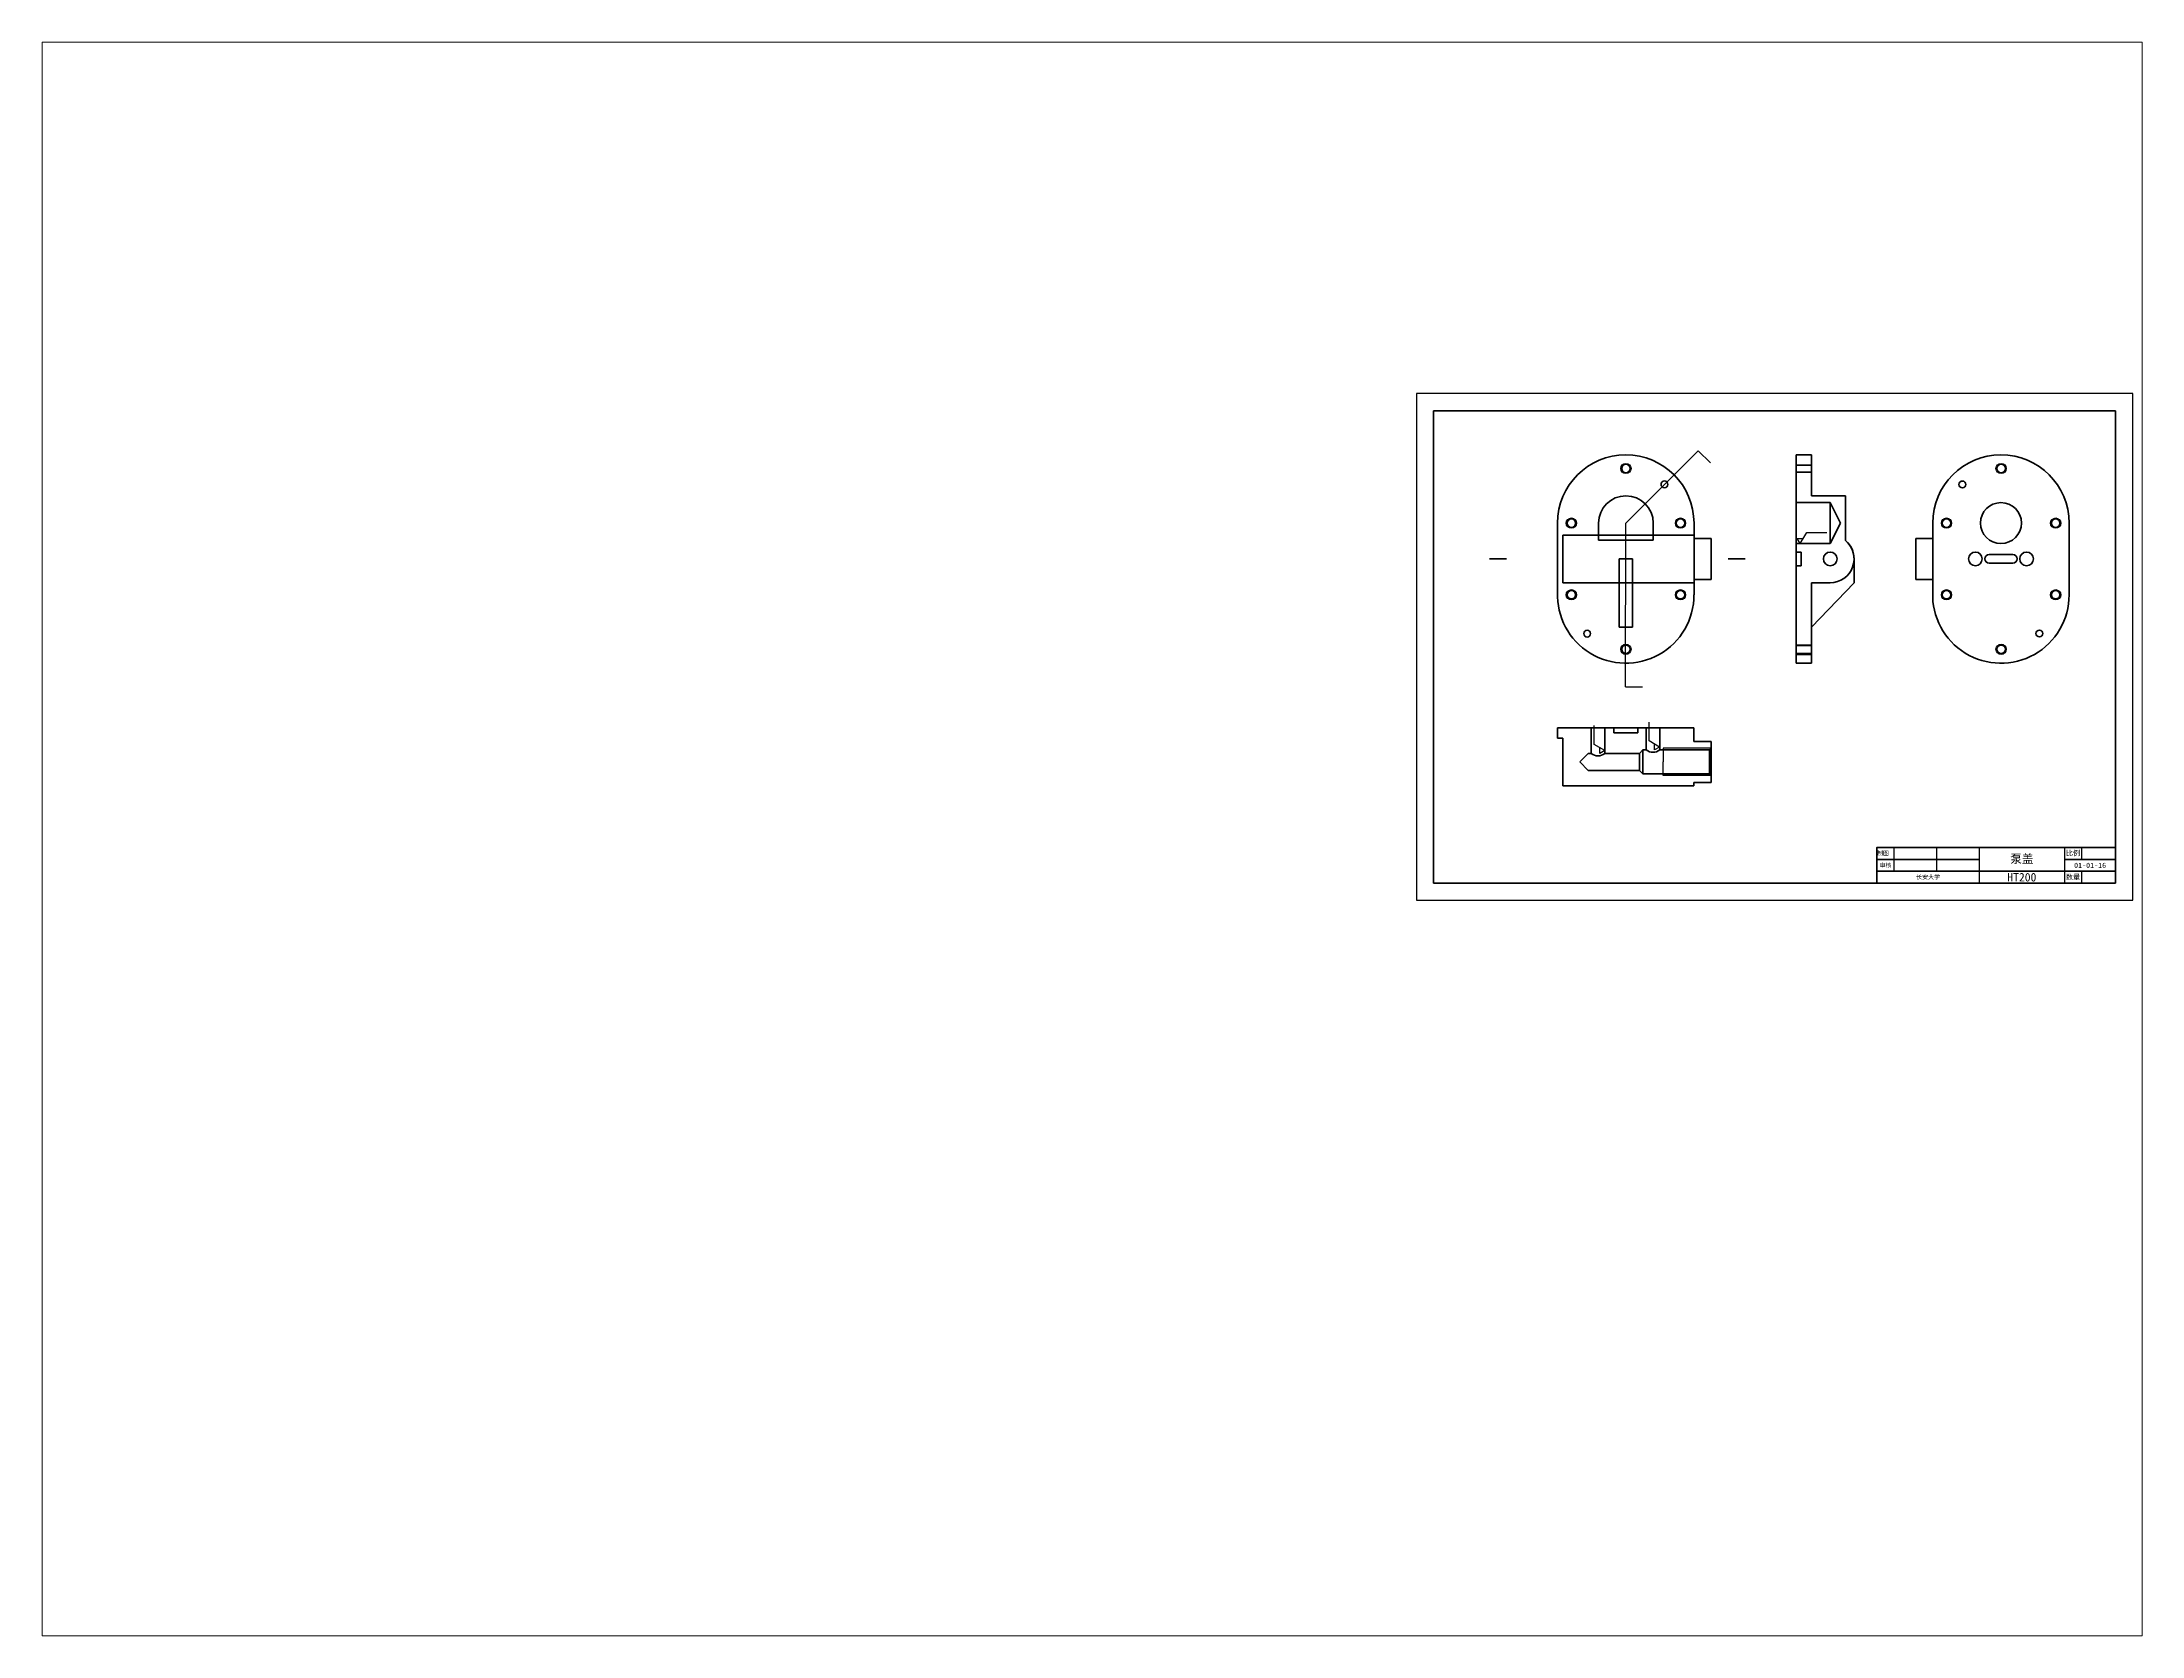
# Paper-space layout '布局2' of a CAD drawing. Header units: millimetres. Extents: x 26 to 231, y 20 to 176.
# The model-space entities are those that its viewports show. They can reach past a viewport. Long polylines and large blocks are cut down to what shows.
import ezdxf

# ---------------------------------------------------------------- set-up
doc = ezdxf.new("R2010")
doc.units = ezdxf.units.MM
doc.linetypes.add('CENTER', pattern=[50.8, 31.75, -6.35, 6.35, -6.35])
for name, color, linetype in [('标注', 7, 'Continuous'), ('点划线', 50, 'CENTER'), ('边框', 7, 'Continuous')]:
    doc.layers.add(name, color=color, linetype=linetype)
doc.layers.add('粗实线', color=255, linetype='Continuous', lineweight=50)
doc.styles.get("Standard").update_dxf_attribs({"font": 'simfang.ttf', "oblique": 15})
doc.styles.add('正文', font='simfang.ttf')

# ---------------------------------------------------------------- blocks, each defined once
blk = doc.blocks.new('表面粗糙度')
at = {"layer": '边框'}
for p, q in [((-4.1, 7), (4.1, 7)), ((0, 0), (-4.1, 7)), ((0, 0), (8.9, 15)), ((8.9, 15), (35.8, 15))]:
    blk.add_line(p, q, dxfattribs=at)
at = {"layer": '标注', "lineweight": 0, "oblique": 15}
blk.add_attdef('AZD', (8.9, 9.2), '', height=5, dxfattribs=at)
blk = doc.blocks.new('不去除')
at = {"lineweight": -2, "ltscale": 0.3}
for p, q in [((0, 0), (8.7, 15)), ((8.7, 15), (21.1, 15)), ((0, 0), (-4, 7))]:
    blk.add_line(p, q, dxfattribs=at)
blk.add_circle((0, 4.2), 2.08, dxfattribs=at)
blk = doc.blocks.new('未去除1')
at = {"layer": '标注', "lineweight": -2, "ltscale": 0.3}
for p, q in [((28.9, 5.3), (32.2, -0.5)), ((32.2, -0.5), (38, 9.9))]:
    blk.add_line(p, q, dxfattribs=at)
for centre, radius, start, end in [((33, 5.4), 7.44, 119.1194, 241.5513), ((35.2, 5.9), 8.33, 302.4577, 46.1779)]:
    blk.add_arc(centre, radius, start, end, dxfattribs=at)
blk.add_blockref('不去除', (0, 0), dxfattribs=at)
blk = doc.blocks.new('一')
blk.add_blockref('未去除1', (0, 0))

msp = doc.modelspace()

# ---------------------------------------------------------------- linework, layer by layer
at = {"ltscale": 0.3}
for p, q in [((122.826, 221.127), (165.252, 263.554)), ((165.252, 263.554), (172.323, 256.483)), ((122.555, 125.052), (122.826, 221.127)), ((222.612, 149.796), (231.612, 149.796)), ((222.612, 144.136), (231.612, 144.136)), ((122.555, 125.052), (132.555, 125.052)), ((172.741, 89.127), (144.741, 89.127)), ((144.741, 89.127), (144.741, 81.127)), ((144.741, 73.127), (144.741, 81.127)), ((172.741, 73.127), (144.741, 73.127))]:
    msp.add_line(p, q, dxfattribs=at)
for centre in [(122.826, 253.127), (342.826, 253.127), (90.826, 221.127), (154.826, 221.127), (310.826, 221.127), (374.826, 221.127), (90.826, 179.127), (154.826, 179.127), (310.826, 179.127), (374.826, 179.127), (122.826, 147.127), (342.826, 147.127)]:
    msp.add_circle(centre, 3, dxfattribs=at)
at = {"layer": '粗实线', "ltscale": 0.3}
for p, q in [((222.612, 253.03), (222.612, 261.127)), ((222.612, 261.127), (231.612, 261.127)), ((231.612, 261.127), (231.612, 253.03)), ((222.612, 253.03), (222.612, 255.03)), ((222.612, 255.03), (231.612, 255.03)), ((222.612, 138.966), (222.612, 253.03)), ((231.612, 251.03), (222.612, 251.03)), ((231.612, 255.03), (231.612, 251.03)), ((231.612, 253.03), (231.612, 237.127)), ((231.612, 237.127), (251.612, 237.127)), ((251.612, 237.127), (251.612, 210.851)), ((222.612, 221.127), (222.612, 233.127)), ((222.612, 233.127), (242.612, 233.127)), ((242.612, 233.127), (248.601, 221.127)), ((242.612, 233.127), (242.612, 210.978)), ((82.741, 221.127), (82.741, 179.127)), ((162.741, 214.127), (85.806, 214.127)), ((85.806, 214.127), (85.806, 186.127)), ((106.826, 221.127), (106.826, 211.127)), ((106.826, 211.127), (138.826, 211.127)), ((138.826, 211.127), (138.826, 221.127)), ((162.741, 221.127), (162.741, 179.127)), ((172.741, 212.127), (162.741, 212.127)), ((172.741, 188.127), (172.741, 212.127)), ((242.612, 209.127), (248.601, 221.127)), ((242.612, 210.978), (242.612, 209.127)), ((302.741, 212.127), (292.741, 212.127)), ((292.741, 212.127), (292.741, 188.127)), ((302.741, 221.127), (302.741, 179.127)), ((382.741, 221.127), (382.741, 179.127)), ((42.741, 200.127), (52.741, 200.127)), ((122.767, 200.127), (118.767, 200.127)), ((118.767, 200.127), (118.767, 160.127)), ((122.767, 200.127), (126.767, 200.127)), ((126.767, 200.127), (126.767, 160.127)), ((182.741, 200.127), (192.741, 200.127)), ((222.612, 209.127), (242.612, 209.127)), ((222.612, 200.127), (222.612, 204.127)), ((222.612, 204.127), (225.612, 204.127)), ((222.612, 204.127), (225.612, 204.127)), ((222.612, 204.127), (225.612, 204.127)), ((225.612, 204.127), (225.612, 200.127)), ((225.612, 196.127), (225.612, 200.127)), ((256.612, 200.127), (256.612, 186.127)), ((342.741, 202.627), (335.741, 202.627)), ((342.741, 197.627), (335.741, 197.627)), ((342.741, 202.627), (349.741, 202.627)), ((342.741, 197.627), (349.741, 197.627)), ((162.741, 186.127), (85.806, 186.127)), ((162.741, 188.127), (172.741, 188.127)), ((222.612, 196.127), (225.612, 196.127)), ((256.612, 186.127), (231.612, 160.127)), ((231.612, 160.127), (231.612, 186.127)), ((242.612, 186.127), (231.612, 186.127)), ((292.741, 188.127), (302.741, 188.127)), ((118.767, 160.127), (122.887, 160.127)), ((126.767, 160.127), (122.647, 160.127)), ((231.612, 138.966), (231.612, 160.127)), ((222.612, 149.295), (231.612, 149.295)), ((222.612, 144.637), (231.612, 144.637)), ((222.612, 138.966), (231.612, 138.966)), ((82.741, 101.127), (162.706, 101.127)), ((82.741, 101.127), (82.741, 95.127)), ((106.427, 101.127), (102.427, 101.127)), ((102.427, 101.127), (102.427, 86.127)), ((102.427, 101.127), (102.427, 86.127)), ((110.427, 101.127), (110.427, 86.127)), ((115.723, 98.127), (115.723, 101.127)), ((122.575, 101.127), (136.575, 101.127)), ((122.723, 101.127), (129.723, 101.127)), ((129.723, 101.127), (129.723, 98.127)), ((138.723, 101.127), (134.723, 101.127)), ((134.723, 101.127), (134.723, 88.127)), ((134.723, 101.127), (134.723, 88.127)), ((142.723, 101.127), (142.723, 88.127)), ((162.706, 101.127), (162.706, 93.127)), ((162.706, 101.127), (162.706, 93.127)), ((85.806, 95.127), (82.741, 95.127)), ((85.806, 67.127), (85.806, 95.127)), ((129.723, 98.127), (115.723, 98.127)), ((132.741, 88.127), (130.741, 86.127)), ((132.741, 88.127), (132.741, 88.127)), ((132.741, 88.127), (132.741, 81.127)), ((134.723, 88.127), (132.741, 88.127)), ((171.741, 88.127), (142.723, 88.127)), ((162.706, 93.127), (172.741, 93.127)), ((171.741, 88.127), (170.741, 88.127)), ((171.741, 88.127), (172.741, 89.127)), ((171.741, 88.127), (171.741, 81.127)), ((172.741, 93.127), (172.741, 69.127)), ((172.741, 81.127), (172.741, 88.127)), ((100.741, 86.127), (95.741, 81.127)), ((100.741, 76.127), (95.741, 81.127)), ((102.427, 86.127), (100.741, 86.127)), ((130.741, 76.127), (100.741, 76.127)), ((130.741, 86.127), (110.427, 86.127)), ((130.741, 81.127), (130.741, 86.127)), ((130.741, 81.127), (130.741, 81.127)), ((130.741, 81.127), (130.741, 81.127)), ((130.741, 81.127), (130.741, 76.127)), ((132.741, 74.127), (130.741, 76.127)), ((132.741, 74.127), (132.741, 81.127)), ((171.741, 74.127), (132.741, 74.127)), ((171.741, 74.127), (171.741, 81.127)), ((171.741, 74.127), (172.741, 73.127)), ((162.706, 67.127), (85.806, 67.127)), ((172.741, 69.127), (162.706, 69.127)), ((162.706, 69.127), (162.706, 67.127))]:
    msp.add_line(p, q, dxfattribs=at)
for centre, radius in [((122.826, 253.127), 2.5), ((342.826, 253.127), 2.5), ((145.411, 243.797), 2), ((320.113, 243.755), 2), ((90.826, 221.127), 2.5), ((154.826, 221.127), 2.5), ((310.826, 221.127), 2.5), ((342.741, 221.127), 12), ((374.826, 221.127), 2.5), ((242.612, 200.127), 4), ((327.741, 200.127), 4), ((357.741, 200.127), 4), ((90.826, 179.127), 2.5), ((154.826, 179.127), 2.5), ((310.826, 179.127), 2.5), ((374.826, 179.127), 2.5), ((100.079, 156.338), 2), ((122.826, 147.127), 2.5), ((342.826, 147.127), 2.5), ((365.27, 156.402), 2)]:
    msp.add_circle(centre, radius, dxfattribs=at)
for centre, radius, start, end in [((122.741, 221.127), 40, 0, 180), ((342.741, 221.127), 40, 0, 180), ((122.826, 221.127), 16, 0, 180), ((242.612, 200.127), 14, 270, 49.994799), ((242.612, 200.127), 14, 0, 49.994799), ((335.741, 200.127), 2.5, 90, 270), ((349.741, 200.127), 2.5, 270, 90), ((122.706, 178.966), 40, 177.617541, 0.231504), ((342.706, 178.966), 40, 177.617541, 0.231504), ((138.723, 93.46), 6.667, 233.129032, 306.870968), ((106.427, 90.952), 6.267, 230.33664, 309.66336)]:
    msp.add_arc(centre, radius, start, end, dxfattribs=at)
at = {"layer": '边框'}
for p, q in [((420, 297), (0, 297)), ((0, 297), (0, 0)), ((420, 0), (420, 297)), ((270, 23.997), (270, 31)), ((270, 31), (280, 30.936)), ((270, 23.997), (270, 31)), ((270, 31), (280, 30.936)), ((270, 23.997), (270.045, 31)), ((270.045, 31), (280.045, 30.936)), ((280, 31), (280, 17)), ((280, 31), (280, 17)), ((305, 31), (305, 17)), ((305, 31), (305, 17)), ((330, 31), (330, 10)), ((330, 31), (330, 10)), ((380, 31), (380, 10)), ((380, 31), (380, 10)), ((390, 31), (390, 24)), ((390, 31), (390, 24)), ((270, 10), (270, 17)), ((390, 17), (390, 10)), ((0, 0), (420, 0))]:
    msp.add_line(p, q, dxfattribs=at)
at = {"layer": '边框', "lineweight": 50}
for p, q in [((410, 287), (10, 287)), ((10, 287), (10, 10)), ((410, 10), (410, 287)), ((270, 31), (270, 10)), ((10, 10), (330, 10)), ((380, 10), (390, 10))]:
    msp.add_line(p, q, dxfattribs=at)
for points in [[(410, 31), (270, 31), (270, 31), (410, 31)], [(410, 10), (270, 10), (270, 10), (410, 10)], [(410, 10), (270, 10), (270, 10), (410, 10)], [(410, 10), (270, 10), (270, 10), (410, 10)], [(410, 10), (270, 10), (270, 10), (410, 10)]]:
    msp.add_lwpolyline(points, close=True, dxfattribs=at)
at = {"layer": '边框'}
for points in [[(330, 24), (270, 24), (270, 24)], [(410, 17), (270, 17), (270, 17)], [(380, 24), (410, 24)]]:
    msp.add_lwpolyline(points, close=True, dxfattribs=at)

# ---------------------------------------------------------------- block references
msp.add_blockref('一', (308.067, 49.02))
at = {"layer": '粗实线', "ltscale": 0.3, "xscale": 0.4363353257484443, "yscale": 0.4363353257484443, "zscale": 0.4363353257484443}
msp.add_blockref('表面粗糙度', (225.075, 209.127), dxfattribs=at).add_auto_attribs({'AZD': 'Ra1.6'})
at = {"layer": '粗实线', "ltscale": 0.3, "xscale": 0.4091194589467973, "yscale": 0.4091194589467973, "zscale": 0.4091194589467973, "rotation": 90}
for p in [(110.427, 87.734), (142.51, 89.812)]:
    msp.add_blockref('表面粗糙度', p, dxfattribs=at).add_auto_attribs({'AZD': 'Ra1.6'})

# ---------------------------------------------------------------- texts
at = {"lineweight": -2, "ltscale": 0.3, "insert": (395, 20.5), "char_height": 3, "width": 30, "attachment_point": 5, "style": '正文'}
msp.add_mtext('{\\fFangSong|b1|i0|c134|p49;01-01-16}', dxfattribs=at)
at = {"layer": '粗实线', "ltscale": 0.3, "insert": (355, 24), "char_height": 5, "attachment_point": 5, "style": '正文'}
msp.add_mtext_dynamic_manual_height_columns('泵盖', width=50, gutter_width=25, heights=[0], dxfattribs=at)
at = {"layer": '粗实线', "ltscale": 0.3, "insert": (355, 13.5), "char_height": 5, "width": 50, "attachment_point": 5, "style": '正文'}
msp.add_mtext('HT200', dxfattribs=at)
at = {"layer": '边框', "lineweight": 0, "attachment_point": 5, "style": '正文'}
for s, insert, char_height, width in [('\\pxqj;{\\fFangSong|b1|i0|c134|p49;制图}', (274.944, 27.5), 2.5, 9.79952), ('{\\fFangSong|b1|i0|c134|p49;比例}', (385, 27.5), 3, 10), ('{\\fFangSong|b1|i0|c134|p49;审核}', (275, 20.498), 2.5, 10), ('{\\fFangSong|b1|i0|c134|p49;长安大学}', (300, 13.5), 2.5, 60), ('{\\fFangSong|b1|i0|c134|p49;数量}', (385, 13.5), 3, 10)]:
    msp.add_mtext(s, dxfattribs=dict(at, insert=insert, char_height=char_height, width=width))

psp = doc.layouts.new('布局2')

# ---------------------------------------------------------------- viewports
at = {"layer": '点划线', "ltscale": 0.3}
vp = psp.add_viewport(center=(128.5, 97.5), size=(205.6, 156), view_center_point=(-190.284, 35.934), view_height=934.38039, dxfattribs=at)
vp.frozen_layers = ['标注', '点划线']

doc.saveas('drawing.dxf')
